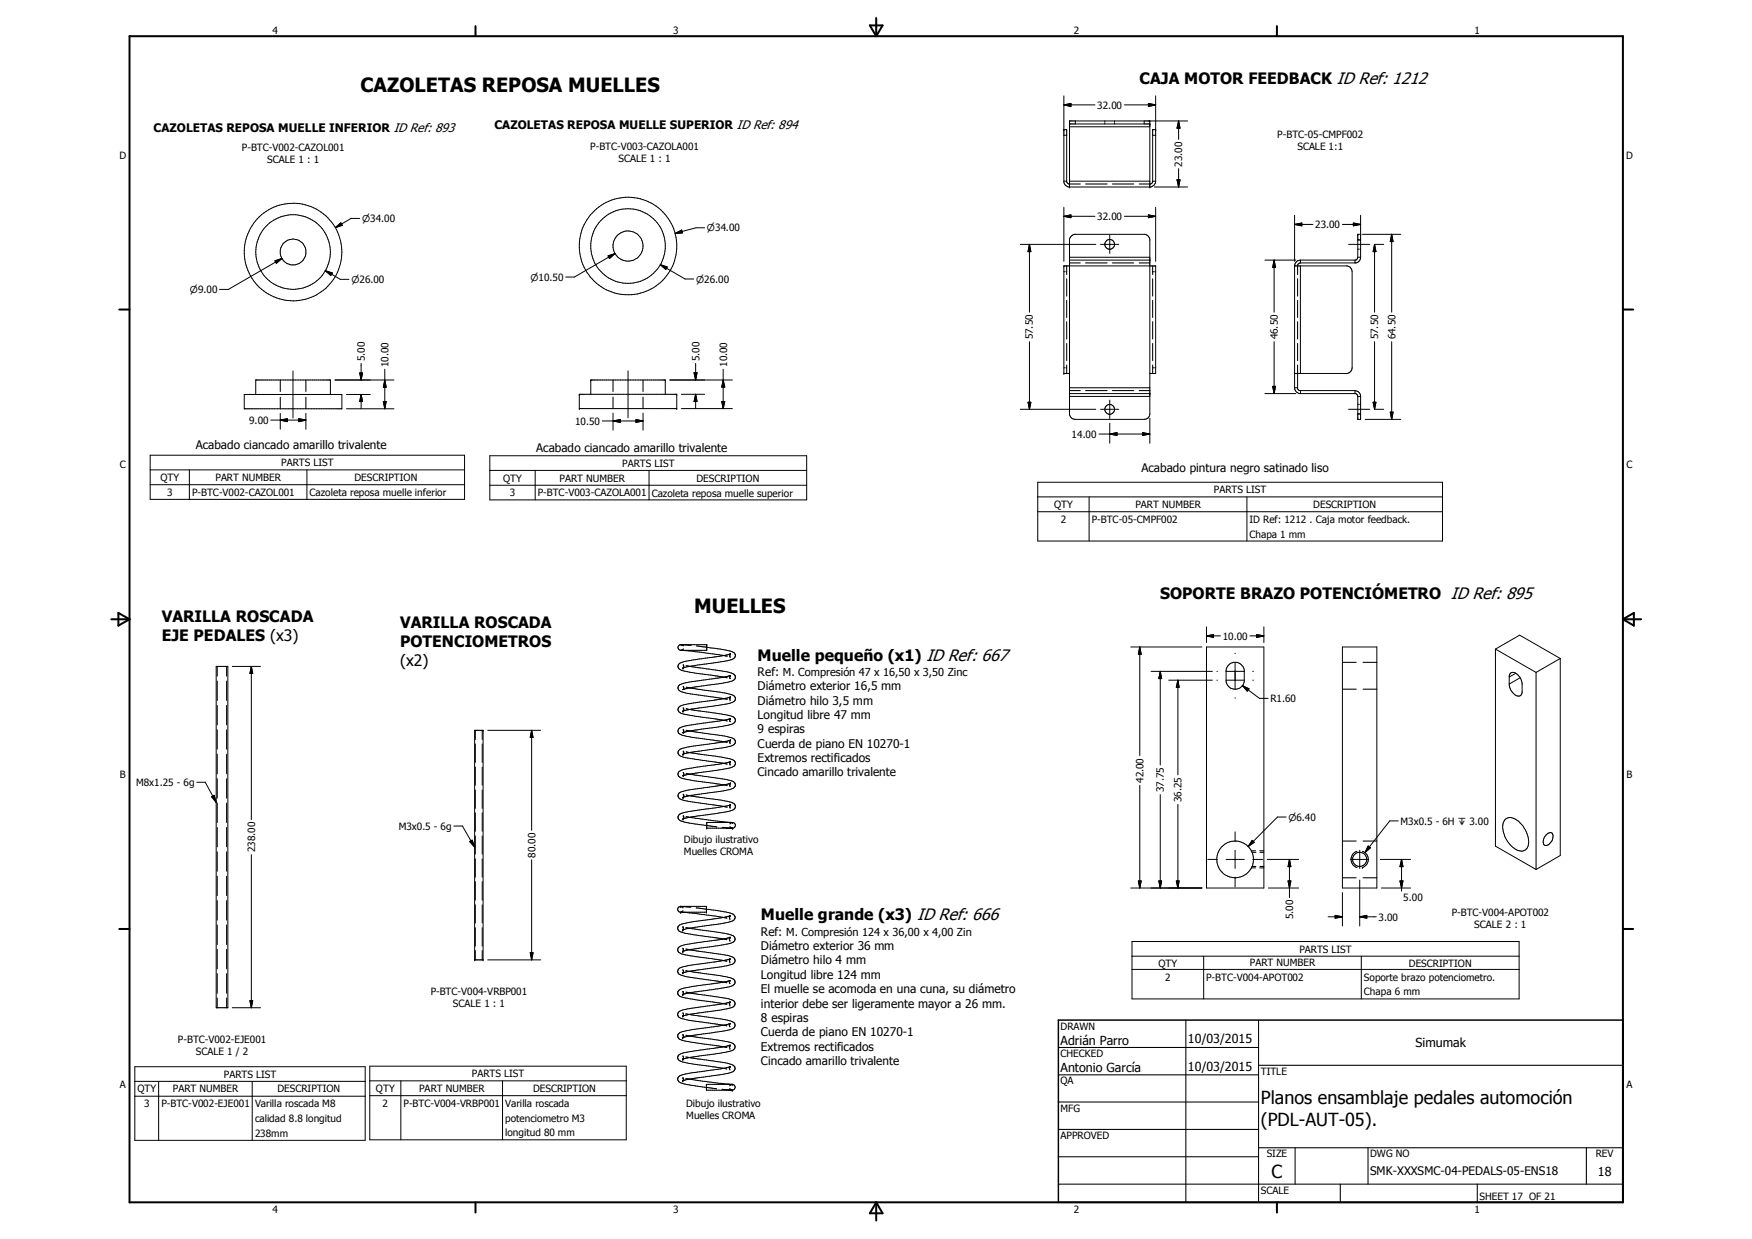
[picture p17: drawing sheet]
<svg xmlns="http://www.w3.org/2000/svg" width="420mm" height="297mm" viewBox="0 0 420 297" stroke-linecap="round" stroke-linejoin="round" font-family="sans-serif">
<defs><g id="words">
<g font-size="4.7">
<text x="86.5" y="22">CAZOLETAS REPOSA MUELLES</text>
<text x="166.4" y="146.9">MUELLES</text>
</g>
<g font-size="4.3">
<text x="302.4" y="264.8">Planos ensamblaje pedales automoción</text>
<text x="302.4" y="269.9">(PDL-AUT-05).</text>
<text x="304.9" y="282.4">C</text>
</g>
<g font-size="3.8">
<text x="273.3" y="20.2">CAJA MOTOR FEEDBACK ID Ref: 1212</text>
<text x="278.2" y="143.6">SOPORTE BRAZO POTENCIÓMETRO ID Ref: 895</text>
<text x="38.8" y="149.1">VARILLA ROSCADA</text>
<text x="38.8" y="153.7">EJE PEDALES (x3)</text>
<text x="96" y="150.7">VARILLA ROSCADA</text>
<text x="96" y="155.2">POTENCIOMETROS</text>
<text x="96" y="159.8">(x2)</text>
<text x="181.7" y="158.4">Muelle pequeño (x1) ID Ref: 667</text>
<text x="182.5" y="220.6">Muelle grande (x3) ID Ref: 666</text>
</g>
<g font-size="3">
<text x="254.3" y="250.6">Adrián Parro</text>
<text x="284.9" y="250.1">10/03/2015</text>
<text x="339.5" y="251.1">Simumak</text>
<text x="254.3" y="257.1">Antonio García</text>
<text x="284.9" y="256.7">10/03/2015</text>
<text x="383.2" y="281.9">18</text>
</g>
<g font-size="2.9">
<text x="181.7" y="165.5">Diámetro exterior 16,5 mm</text>
<text x="181.7" y="168.9">Diámetro hilo 3,5 mm</text>
<text x="181.7" y="172.4">Longitud libre 47 mm</text>
<text x="181.7" y="175.8">9 espiras</text>
<text x="181.7" y="179.3">Cuerda de piano EN 10270-1</text>
<text x="181.7" y="182.8">Extremos rectificados</text>
<text x="182.5" y="227.8">Diámetro exterior 36 mm</text>
<text x="182.5" y="231.2">Diámetro hilo 4 mm</text>
<text x="182.5" y="234.7">Longitud libre 124 mm</text>
<text x="182.5" y="238.1">El muelle se acomoda en una cuna, su diámetro</text>
<text x="182.5" y="241.6">interior debe ser ligeramente mayor a 26 mm.</text>
<text x="182.5" y="245">8 espiras</text>
<text x="182.5" y="248.5">Cuerda de piano EN 10270-1</text>
<text x="182.5" y="251.9">Extremos rectificados</text>
</g>
<g font-size="2.8">
<text x="36.8" y="31.5">CAZOLETAS REPOSA MUELLE INFERIOR ID Ref: 893</text>
<text x="118.6" y="30.9">CAZOLETAS REPOSA MUELLE SUPERIOR ID Ref: 894</text>
<text x="46.9" y="107.7">Acabado ciancado amarillo trivalente</text>
<text x="128.6" y="108.4">Acabado ciancado amarillo trivalente</text>
<text x="273.8" y="113.2">Acabado pintura negro satinado liso</text>
<text x="181.7" y="162.1">Ref: M. Compresión 47 x 16,50 x 3,50 Zinc</text>
<text x="181.7" y="186.1">Cincado amarillo trivalente</text>
<text x="182.5" y="224.3">Ref: M. Compresión 124 x 36,00 x 4,00 Zin</text>
<text x="182.5" y="255.4">Cincado amarillo trivalente</text>
<text x="328.6" y="281.8">SMK-XXXSMC-04-PEDALS-05-ENS18</text>
</g>
<g font-size="2.4">
<text x="65.4" y="8">4</text>
<text x="161.4" y="8">3</text>
<text x="257.5" y="8">2</text>
<text x="353.6" y="8">1</text>
<text x="263.1" y="26.1">32.00</text>
<text x="306.3" y="33.1">P-BTC-05-CMPF002</text>
<text x="311.1" y="36">SCALE 1:1</text>
<text x="28.7" y="38">D</text>
<text x="58" y="36.2">P-BTC-V002-CAZOL001</text>
<text x="64.1" y="39.1">SCALE 1 : 1</text>
<text x="141.6" y="36.1">P-BTC-V003-CAZOLA001</text>
<text x="148.3" y="38.9">SCALE 1 : 1</text>
<text x="283.5" y="39.9" transform="rotate(-90 283.5 39.9)">23.00</text>
<text x="390" y="38">D</text>
<text x="263.1" y="52.8">32.00</text>
<text x="315.4" y="54.7">23.00</text>
<text x="247.7" y="81.4" transform="rotate(-90 247.7 81.4)">57.50</text>
<text x="306.4" y="81.4" transform="rotate(-90 306.4 81.4)">46.50</text>
<text x="330.5" y="81.4" transform="rotate(-90 330.5 81.4)">57.50</text>
<text x="334.6" y="81.4" transform="rotate(-90 334.6 81.4)">64.50</text>
<text x="87.5" y="86.6" transform="rotate(-90 87.5 86.6)">5.00</text>
<text x="93.2" y="88" transform="rotate(-90 93.2 88)">10.00</text>
<text x="167.7" y="86.6" transform="rotate(-90 167.7 86.6)">5.00</text>
<text x="174.4" y="88" transform="rotate(-90 174.4 88)">10.00</text>
<text x="59.8" y="101.6">9.00</text>
<text x="137.9" y="101.8">10.50</text>
<text x="257" y="105">14.00</text>
<text x="28.8" y="112.2">C</text>
<text x="67.5" y="111.8">PARTS LIST</text>
<text x="149.2" y="111.9">PARTS LIST</text>
<text x="390" y="112.2">C</text>
<text x="38.5" y="115.4">QTY</text>
<text x="40.1" y="118.9">3</text>
<text x="46" y="118.9">P-BTC-V002-CAZOL001</text>
<text x="51.7" y="115.4">PART NUMBER</text>
<text x="74.2" y="118.9">Cazoleta reposa muelle inferior</text>
<text x="85" y="115.4">DESCRIPTION</text>
<text x="120.7" y="115.5">QTY</text>
<text x="122.3" y="119">3</text>
<text x="129" y="119">P-BTC-V003-CAZOLA001</text>
<text x="134.2" y="115.4">PART NUMBER</text>
<text x="156.3" y="119">Cazoleta reposa muelle superior</text>
<text x="167" y="115.5">DESCRIPTION</text>
<text x="291.1" y="118.3">PARTS LIST</text>
<text x="252.8" y="121.8">QTY</text>
<text x="254.4" y="125.3">2</text>
<text x="261.8" y="125.3">P-BTC-05-CMPF002</text>
<text x="272.3" y="121.8">PART NUMBER</text>
<text x="299.7" y="125.4">ID Ref: 1212 . Caja motor feedback.</text>
<text x="314.9" y="121.8">DESCRIPTION</text>
<text x="299.7" y="128.9">Chapa 1 mm</text>
<text x="293.2" y="153.3">10.00</text>
<text x="304.7" y="168.3">R1.60</text>
<text x="28.8" y="186.5">B</text>
<text x="32.6" y="188.4">M8x1.25 - 6g</text>
<text x="274.2" y="187.7" transform="rotate(-90 274.2 187.7)">42.00</text>
<text x="279.1" y="189.9" transform="rotate(-90 279.1 189.9)">37.75</text>
<text x="390.1" y="186.5">B</text>
<text x="283.3" y="192.3" transform="rotate(-90 283.3 192.3)">36.25</text>
<text x="335.9" y="197.7">M3x0.5 - 6H x 3.00</text>
<text x="95.6" y="198.9">M3x0.5 - 6g</text>
<text x="164" y="202.1">Dibujo ilustrativo</text>
<text x="61.2" y="204.3" transform="rotate(-90 61.2 204.3)">238.00</text>
<text x="128.4" y="205.6" transform="rotate(-90 128.4 205.6)">80.00</text>
<text x="164" y="205">Muelles CROMA</text>
<text x="336.5" y="216">5.00</text>
<text x="310.1" y="220.4" transform="rotate(-90 310.1 220.4)">5.00</text>
<text x="330.6" y="220.7">3.00</text>
<text x="348.1" y="219.7">P-BTC-V004-APOT002</text>
<text x="353.6" y="222.5">SCALE 2 : 1</text>
<text x="277.8" y="231.7">QTY</text>
<text x="299.7" y="231.7">PART NUMBER</text>
<text x="311.6" y="228.4">PARTS LIST</text>
<text x="337.9" y="231.7">DESCRIPTION</text>
<text x="103.3" y="238.6">P-BTC-V004-VRBP001</text>
<text x="279.4" y="235.1">2</text>
<text x="289.3" y="235.1">P-BTC-V004-APOT002</text>
<text x="327.1" y="235.1">Soporte brazo potenciometro.</text>
<text x="327.1" y="238.6">Chapa 6 mm</text>
<text x="108.6" y="241.5">SCALE 1 : 1</text>
<text x="42.7" y="250.1">P-BTC-V002-EJE001</text>
<text x="254.3" y="246.8">DRAWN</text>
<text x="47" y="253">SCALE 1 / 2</text>
<text x="254.3" y="253.4">CHECKED</text>
<text x="302.4" y="257.7">TITLE</text>
<text x="28.8" y="260.7">A</text>
<text x="33" y="261.9">QTY</text>
<text x="41.5" y="261.9">PART NUMBER</text>
<text x="53.7" y="258.4">PARTS LIST</text>
<text x="66.5" y="261.9">DESCRIPTION</text>
<text x="90.2" y="261.8">QTY</text>
<text x="100.5" y="261.8">PART NUMBER</text>
<text x="113.1" y="258.3">PARTS LIST</text>
<text x="127.8" y="261.8">DESCRIPTION</text>
<text x="254.3" y="260">QA</text>
<text x="390" y="260.7">A</text>
<text x="34.6" y="265.5">3</text>
<text x="38.7" y="265.5">P-BTC-V002-EJE001</text>
<text x="61.2" y="265.5">Varilla roscada M8</text>
<text x="61.2" y="269">calidad 8.8 longitud</text>
<text x="91.8" y="265.3">2</text>
<text x="96.8" y="265.3">P-BTC-V004-VRBP001</text>
<text x="121.1" y="265.3">Varilla roscada</text>
<text x="121.1" y="268.9">potenciometro M3</text>
<text x="164.6" y="265.3">Dibujo ilustrativo</text>
<text x="164.6" y="268.2">Muelles CROMA</text>
<text x="254.3" y="266.5">MFG</text>
<text x="61.2" y="272.5">238mm</text>
<text x="121.1" y="272.4">longitud 80 mm</text>
<text x="254.3" y="273.1">APPROVED</text>
<text x="303.8" y="277.5">SIZE</text>
<text x="328.6" y="277.5">DWG NO</text>
<text x="382.7" y="277.4">REV</text>
<text x="302.4" y="286.2">SCALE</text>
<text x="354.8" y="287.7">SHEET 17 OF 21</text>
<text x="65.4" y="290.7">4</text>
<text x="161.4" y="290.7">3</text>
<text x="257.5" y="290.7">2</text>
<text x="353.6" y="290.7">1</text>
</g>
<g font-size="2.3">
<text x="86.9" y="53.3">n34.00</text>
<text x="169.5" y="55.5">n34.00</text>
<text x="45.5" y="70.3">n9.00</text>
<text x="84.3" y="67.9">n26.00</text>
<text x="127.2" y="67.3">n10.50</text>
<text x="167" y="67.7">n26.00</text>
<text x="309" y="196.7">n6.40</text>
</g>
</g></defs>
<g fill="none" stroke="#000" stroke-width=".24">
<path d="M255.1 25.1l1.7-.3v.7zM255.1 23v20.7l.5 .8 .6 .3h19.8l.8-.5 .3-.9M255.1 31.1h.7v12.5l.3 .4 .4 .1M255.1 32.4h.7M255.1 25.1h7.5M256.5 29h.1M256.5 29.7h.1M256.5 29v15.8M256.5 29h28.3M256.5 29.7h19.2M256.5 30.4h19.2M257.9 29v.7"/>
<path d="M269.7 25.1h7.4M274.4 29v.7M275.4 24.8l1.7 .3-1.7 .4zM275.7 29h.1M275.7 29.7h.1M275.7 29v15.8M276.4 32.4h.7M277.1 23v20.4M277.1 31.1h-.7v12.5l-.2 .4-.5 .1M282.6 29l.4 1.7h-.7zM282.6 29v4.4M80.4 54.6l1.3-1.2 .4 .6z"/>
<path d="M86.3 52.4h-2.1l-3.8 2.2M161.9 56l1.6-.8 .1 .6zM169 54.6h-2.1l-5 1.4M244.7 58.6h18.1M246.9 58.6l.3 1.7h-.7zM246.9 58.6v16.2M255.1 51.9l1.7-.4v.7zM255.1 49.7v13M255.1 43.4h.7M255.1 51.9h7.5M256.5 44.8h.1M256.5 43.4h19.2"/>
<path d="M256.8 56.7l.8-.5h17l.7 .3 .4 .6v42.3a1.31 1.31 0 0 1-1.3 1.1h-16.5l-.9-.3-.4-.5-.1-42.4zM263.9 58.6h4.4M266.1 56.4v4.3M269.7 51.9h7.4M275.4 51.5l1.7 .4-1.7 .3zM275.7 44.8h.1M276.4 43.4h.7M276.8 44.8h8M277.1 49.7v13M282.3 43.1h.7l-.4 1.7zM282.6 40.4v4.4M310.5 53.8l1.7-.3v.6z"/>
<path d="M310.5 51.6v11.1M310.5 53.8h4.4M321.9 53.8h4.4M323.4 58.6h5.1M324.6 53.5l1.7 .3-1.7 .3zM325.6 56.2h.1M325.6 56.2h.7M325.6 56.2v5.5M325.6 57.6h.7M326.3 56.2h.1M326.3 51.6v10.3l-.5 .8-.6 .3h-13.3M326.7 56.2h9.2"/>
<path d="M329.6 58.6h2.2M329.6 58.6l.4 1.7h-.7zM329.6 58.6v16.2M333.7 56.2l.4 1.7h-.7zM333.7 56.2v18.6M65.9 62.5l1.7-.5-1.3 1.1zM67.6 62l-12.8 7.4h-2.1M78 64.9l1.7 .5-.4 .6zM78 64.9l3.6 2.1h2.1M145.8 61.3l1.7-.5-1.3 1.2zM147.5 60.8l-9.8 5.6h-2M158.4 63.5l1.6 .5-.3 .6z"/>
<path d="M158.4 63.5l5.9 3.4h2.1M255.1 63.8h.1M255.1 65.2h.2M255.1 63.8h22v25.7h-1.4M255.1 63.8v25.7M255.6 65.2h.2M256.5 62.4h.1M256.5 62.4h19.2M256.5 61.7h19.2M275.7 62.4h.1M276.4 65.2h.3M276.9 65.2h.2"/>
<path d="M303.3 62.4h7.5M305.6 62.4l.3 1.7h-.7zM305.6 62.4v12.4M310.5 63.8h12.6l.7 .3 .4 .5 .1 .6-.1 23.4-.3 .5-.8 .4h-12.6M310.5 63.8v29.2M311.9 62.4v.6M311.9 63.8v25.7M311.9 63l-.6 .3-.1 .5M311.9 62.4a1.43 1.43 0 0 0-1.4 1.4M324.9 62.4v.6M325.6 61.7l-.2 .5-.3 .2h-13.2M325.6 61.7h.7"/>
<path d="M58.6 94.6h23.4v3.4h-23.4zM61.3 94.6v-3.5h17.9v3.5M67.2 99.1v3.8M70.3 88.9v11.3M73.4 99.1v3.8M80.3 91.1h14.2M83.1 94.6h5.7M83.1 98h11.4M86.3 89.4h.6l-.3 1.7zM86.6 94.6l.3 1.7h-.6zM86.6 87.1v4M86.6 94.6v3.4"/>
<path d="M91.9 96.3h.7l-.3 1.7zM92.3 91.1l.3 1.7h-.7zM92.3 88.5v9.5M138.9 94.5h.1M138.9 98h.1M138.9 94.5h23.4M138.9 94.5v3.5M138.9 98h23.4M141.7 91.1h.1M141.7 91.1h17.8M141.7 91.1v3.4M147 99.1v4"/>
<path d="M150.6 88.9v11.3M154.2 99.1v4M159.5 91.1h.1M159.5 91.1v3.4M160.6 91.1h15M162.3 94.5h.1M162.3 98h.1M162.3 94.5v3.5M163.4 94.5h5.6M163.4 98h12.2M166.4 89.4h.8l-.4 1.7zM166.8 94.5l.4 1.8h-.8z"/>
<path d="M166.8 87.1v4M166.8 94.5v3.5M173.1 96.3h.7l-.4 1.7zM173.4 91.1l.4 1.7h-.7zM173.4 88.5v9.5M244.7 98.1h18.1M246.5 96.4h.7l-.3 1.7zM246.9 81.9v16.2M255.1 89.5h.1M255.1 88.2h.2M255.1 89.5h1.4M255.6 88.2h.2"/>
<path d="M256.5 94.4h.1M256.5 95h19.2M256.5 94.4h19.2M256.5 93h19.2M263.9 98.1h4.4M266.1 95.9v4.4M275.7 94.4h.1M276.4 88.2h.3M276.9 88.2h.2M303.3 94.4h7.5M305.2 92.6h.7l-.3 1.8zM305.6 81.9v12.5"/>
<path d="M310.5 93l.3 .9 .8 .5h13.5l.3 .1 .2 .5M310.5 93h.7M311.2 89.5v3.6l.5 .5h13.2M311.9 93.6v.8M323.4 98.1h5.1M324.9 93.6l.9 .4 .5 .8v5.7h-.7v-5.5M324.9 93.6v.8M325.6 95h.7M325.6 99.2h.7M329.3 96.4h.7l-.4 1.7zM329.6 98.1h2.2M329.6 81.9v16.2"/>
<path d="M333.4 98.8h.7l-.4 1.7zM333.7 81.9v18.6M36 109.1h75.4v10.6h-75.4zM36 112.6h75.4M36 116.2h75.4M45.4 112.6v7.1M64.9 100.7h8.5M67.2 100.7l1.7-.3v.7zM71.7 100.4l1.7 .3-1.7 .4zM73.6 112.6v7.1M117.5 109.3h76v10.5h-76zM117.5 112.8h76"/>
<path d="M117.5 116.3h76M128.3 112.8v7M144.4 100.9h9.8M147 100.9l1.7-.3v.7zM152.5 100.6l1.7 .3-1.7 .4zM155.6 112.8v7M248.9 115.6h97v14.1h-97zM248.9 119.1h97M261.2 119.1v10.6M263.6 104.1h12.1M266.1 104.1l1.8-.4v.7zM266.1 101.5v4.8"/>
<path d="M274 103.7l1.7 .4-1.7 .3zM275.7 100.2v6.1M299 119.1v10.6M327.4 100.5h8.5M248.9 122.7h97M51.8 159.8h2.8v81.8h-2.8zM52.1 159.8v2.3M54.3 159.8v2.3M55.7 159.8h6.8M60.3 159.8l.3 1.7h-.7zM60.3 159.8v36.7M162.7 154.8l.4-.2h6.4v1.3h-6.2a.7 .7 0 0 1-.6-1.1z"/>
<path d="M163.6 155.9l.2 .1M164.2 156l9.4 1.1M165.4 159.8l2.4 .3a39.9 39.9 0 0 1 8 1.4 .99 .99 0 0 1 .5 1.2 .99 .99 0 0 1-1.1 .7l-2.1 .4-7 1-2.3 .6M169.5 154.6h.1M169.5 155.2l1.7 .2a12.1 12.1 0 0 1 5 1.2 1.04 1.04 0 0 1-1 1.6l-9.7 1.5-1.7 .4M173.6 157.1l-2.4 .4a36.5 36.5 0 0 0-8.2 1.5 .99 .99 0 0 0-.3 1.2 .99 .99 0 0 0 .9 .6l10 1.5M175.2 156.8h.1M175.2 156.8l-1.6 .3M271.2 155.1h17M273.3 155.1l.4 1.7h-.7zM273.3 155.1v26M289.3 152.4l1.7-.3v.7z"/>
<path d="M289.3 150.3v3.8M289.3 155.1h13.8v57.8h-13.8zM289.3 152.4h3.4M294.5 159.6a2.21 2.21 0 0 1 2.3-.7 2.21 2.21 0 0 1 1.6 1.8v2.6a2.2 2.2 0 0 1-2.2 1.9 2.2 2.2 0 0 1-2.2-1.9v-2.6zM296.2 156.6v.1M296.2 158.8v6.4M299.8 152.4h3.3M301.4 152.1l1.7 .3-1.7 .4zM303.1 150.3v3.8M321.9 155.1h8.3v57.8h-8.3zM358.6 155.6v47.3l9.8 5.5M358.6 155.6l5.8-3.3 9.8 5.6"/>
<path d="M358.6 155.6l9.8 5.6M374.2 157.9v47.2l-5.8 3.3M374.2 157.9l-5.8 3.3M52.1 163.3v4.6M52.1 169.1v4.7M52.1 175v4.6M54.3 163.3v4.6M54.3 169.1v4.7M54.3 175v4.6M113.8 175.1h.1M113.8 175.1h2.1M113.8 175.1v55"/>
<path d="M114 175.1v2.2M114 178.4v4.4M115.6 175.1v2.2M115.6 178.4v4.4M115.9 175.1h.1M115.9 175.1v55M117 175.1h12.7M127.5 175.1l.3 1.7h-.6zM127.5 175.1v24M163.8 170.5h.1M163.8 160.1h.1M163.8 170.5l.5-.2a9.2 9.2 0 0 1 4.2 .3 35.5 35.5 0 0 1 7.3 1.3 .9 .9 0 0 1 .6 .9 .9 .9 0 0 1-.7 .8l-2.6 .6-6.3 .8-2.9 .6"/>
<path d="M163.8 175.6v.1M163.8 175.6h.1M163.9 175.6h.1M163.9 165.3h.1M163.9 170.4v.1M165.4 164.9l3.1 .5a27.7 27.7 0 0 1 7.6 1.5 1.06 1.06 0 0 1 .1 1.1 1.06 1.06 0 0 1-1 .6l-9.8 1.5M165.4 175.3l3.1 .4a30.5 30.5 0 0 1 7.5 1.4 .9 .9 0 0 1 .3 .9 .9 .9 0 0 1-.6 .7l-2.6 .6-7.3 1-2 .5M173.6 162.3l-2.4 .4a36.5 36.5 0 0 0-8.2 1.5 .94 .94 0 0 0-.3 1.1 .94 .94 0 0 0 .9 .6l2 .5 8 1.1M173.6 167.5l-2.9 .4a33.3 33.3 0 0 0-7.7 1.5 .93 .93 0 0 0-.4 .9 .93 .93 0 0 0 .8 .7l2.2 .5 8 1.2M173.6 172.7l-2.4 .3a35.7 35.7 0 0 0-8.2 1.5 .99 .99 0 0 0-.3 1.1 .99 .99 0 0 0 .9 .7l2.5 .5 7.5 1M173.6 177.8l-2.9 .5a33.3 33.3 0 0 0-7.7 1.4 .91 .91 0 0 0-.4 1 .91 .91 0 0 0 .8 .7l2.2 .5 8 1.1M175 162l-1.4 .3"/>
<path d="M175 162h.1M175.1 177.5h.1M175.1 167.1l-.1 .1M175.2 177.4h.1M175.2 172.3h.1M175.2 167.1h.1M175.2 161.9h.1M175.2 177.4l-1.6 .4M175.2 172.3l-1.6 .4M175.2 167.1l-1.6 .4M175.2 161.9l-.1 .1M176.2 167h.1"/>
<path d="M276 161h14.7M278.2 161l.4 1.7h-.7zM278.2 161v22.4M280.3 163.1h10.4M282.5 163.1l.3 1.7h-.7zM282.5 163.1v22.7M291.8 163.1h.2M291.8 161h.2M294 163.1h4.4M294 161h4.4M296.2 167.3v.1M298 164.4l1.5 .7-.4 .6z"/>
<path d="M298 164.4l4 3h2.1M300.4 163.1h.2M300.4 161h.2M362.2 161.5a1.49 1.49 0 0 1 2.2 .7l.6 1.4v2.4a1 1 0 0 1-.7 .9 1 1 0 0 1-1.1-.4 3.4 3.4 0 0 1-1.3-2.2v-2.2zM363.5 161.4l-1.6 .9M364.6 162.5l-2.7 1.5M368.4 161.2v47.2M47.2 187.5h2l2.6 4.9M50.7 191l.6-.3 .5 1.7zM52.1 180.8v4.7M52.1 186.7v4.6M52.1 192.5v4.7"/>
<path d="M52.1 198.4v4.6M54.3 180.8v4.7M54.3 186.7v4.6M54.3 192.5v4.7M54.3 198.4v4.6M108.8 198h2.1l2.9 5.1M114 183.9v4.4M114 189.4v4.4M114 194.9v4.4M115.6 183.9v4.4M115.6 189.4v4.4M115.6 194.9v4.4"/>
<path d="M163.8 196.3h.1M163.8 191.2h.1M163.8 180.8h.1M163.9 191.1h.1M163.9 186h.1M163.9 186h-.1M165.4 196l-1.6 .3M165.4 180.4l3.1 .5a27.6 27.6 0 0 1 7.6 1.5l.2 .4a.95 .95 0 0 1-.6 1.1l-2.6 .6-6.3 .8-2.9 .7M165.4 185.6l3.1 .5a37 37 0 0 1 7.5 1.4l.1 .1a.9 .9 0 0 1-.4 1.5l-2.2 .5-7.9 1.2M165.4 196l10.1 1.2M165.6 190.8l3.9 .6a21.7 21.7 0 0 1 6.6 1.3l.1 .2a.9 .9 0 0 1-.5 1.3l-1.8 .5-8.5 1.3M165.6 190.8l-1.8 .4"/>
<path d="M169.5 198.5h.1M173.6 183l-3.9 .6a25 25 0 0 0-6.7 1.3 .88 .88 0 0 0-.4 1 .88 .88 0 0 0 .8 .6l3.1 .7 7.1 1M173.6 188.2l-3.9 .6a26.2 26.2 0 0 0-6.6 1.2 .89 .89 0 0 0-.5 1 .89 .89 0 0 0 .8 .7l1.9 .5 8.3 1.1M175 187.8l-1.4 .4M175 187.8h.1M175.2 193h.1M175.2 187.7h.1M175.2 182.6h.1M175.2 193l-3.5 .7-3.9 .5a10.4 10.4 0 0 0-5 1.2 1 1 0 0 0 0 1.1 1 1 0 0 0 .9 .5l5.8 .9M175.2 187.7l-.1 .1M175.2 182.6l-1.6 .4M175.7 198.5h.1"/>
<path d="M175.7 197.2h.1M175.7 197.2a.69 .69 0 0 1 .7 .6 .69 .69 0 0 1-.6 .7h-6.3M175.7 197.2h-6.2v1.3M273.3 188.3v24.6M278.2 190.5v22.4M282.5 192.8v20.1M296.2 199.4v2.4M308.4 195.9h-2l-7.1 7M335.3 196.8h-2l-5.9 7.6M360.9 196.6a2.14 2.14 0 0 1 3.1 .2 6.2 6.2 0 0 1 2.3 6.4 1.94 1.94 0 0 1-2.9 .4 6.4 6.4 0 0 1-2.9-6.3zM52.1 204.2v4.7M52.1 210.1v4.6"/>
<path d="M52.1 215.9v4.7M54.3 204.2v4.7M54.3 210.1v4.6M54.3 215.9v4.7M60.3 204.9v36.7M112.6 201.8l.6-.4 .6 1.7zM114 200.4v4.4M114 205.9v4.4M114 211.4v4.4M114 216.9v4.4M115.6 200.4v4.4M115.6 205.9v4.4"/>
<path d="M115.6 211.4v4.4M115.6 216.9v4.4M127.5 206.1v24M163.2 218.7h.1M163.2 217.3h.1M163.2 217.3h6.2v1.4M163.2 217.3a.71 .71 0 0 0-.7 .6 .71 .71 0 0 0 .6 .8h6.3M163.6 218.7h.1M164.4 218.7l9.1 1.3M169.4 218.7h.1M169.4 218l.9 .1a17.1 17.1 0 0 1 5.6 1.1 1.01 1.01 0 0 1 .3 1.2 1.01 1.01 0 0 1-1 .6l-3.3 .6-6.8 .9-1.4 .4M173.5 220l-4.4 .6a21.1 21.1 0 0 0-6.2 1.2l-.2 .2a.97 .97 0 0 0 .9 1.5l2.8 .6 4.5 .6a6.8 6.8 0 0 0 4 .1l.1-.1"/>
<path d="M175.1 219.5h.1M175.1 219.5l-1.6 .5M271.2 212.9h17M273 211.2h.7l-.4 1.7zM277.9 211.2h.7l-.4 1.7zM282.1 211.2h.7l-.3 1.7zM289.6 206h2.4M294 206h4.4M296.2 203.8v4.4M296.2 210.3v2.3M300.1 204h1M300.1 208.1h1"/>
<path d="M300.3 201.5l.5 .4-1.5 1zM300.4 206h2.4M302.1 204h1M302.1 208.1h1M303.9 206h7.5M304.2 212.9h7.2M308.9 211.2h.7l-.4 1.7zM309.2 206l.4 1.8h-.7zM309.2 206v9.2M318.5 219.8h3.4M320.2 219.5l1.7 .3-1.7 .3zM321.9 214v8"/>
<path d="M323.9 206h4.3M325.4 204.1a2.03 2.03 0 0 0-1.4 1.9 2.03 2.03 0 0 0 1.4 2M326.1 219.8l1.7-.3v.6zM326.1 203.8v4.4M326.1 211v11M326.1 219.8h4M326.7 208h.1M326.7 204.1a2.05 2.05 0 0 1 1.4 1.9 2.05 2.05 0 0 1-1.4 2M328.1 202.8l.6 .4-1.3 1.2zM331 206h7.3M331.3 212.9h7M335.7 211.2h.8l-.4 1.7z"/>
<path d="M336.1 206l.4 1.8h-.8zM336.1 206v7.7M370.7 200.2a.89 .89 0 0 1 .8-.6 .89 .89 0 0 1 .9 .5 2.19 2.19 0 0 1-1.8 2.6 1.53 1.53 0 0 1 .1-2.5zM52.1 221.7v4.7M52.1 227.6v4.7M52.1 233.4v4.7M52.1 239.3v2.3M54.3 221.7v4.7M54.3 227.6v4.7M54.3 233.4v4.7M54.3 239.3v2.3M59.9 239.9h.7l-.3 1.7z"/>
<path d="M113.8 230.1h.1M113.8 230.1h2.1M114 222.4v4.4M114 227.9v2.2M115.6 222.4v4.4M115.6 227.9v2.2M115.9 230.1h.1M117 230.1h12.7M127.2 228.4h.6l-.3 1.7zM163.7 238.4h.1M163.7 228.1h.1M163.7 222.9h.1"/>
<path d="M163.7 228.1l.7-.2a7.3 7.3 0 0 1 3.5 .2l.5 .1a29.7 29.7 0 0 1 7.5 1.4 .98 .98 0 0 1 .3 1.2 .98 .98 0 0 1-1.1 .5l-2.1 .5-7.7 1.1M163.7 233.3h.1M165.3 222.5l2.4 .4a35 35 0 0 1 8.2 1.5 .95 .95 0 0 1 .3 1 .95 .95 0 0 1-.9 .7l-3.1 .6-6.9 1M165.3 232.9l4.1 .6a23.3 23.3 0 0 1 6.6 1.3l.1 .1a.94 .94 0 0 1-.8 1.5l-3.1 .7-6.9 .9M165.3 238l3.1 .5a25.9 25.9 0 0 1 7.6 1.5l.3 .5a1.05 1.05 0 0 1-1.2 1.2l-2.5 .5-7.3 1M165.3 238l-1.6 .4M165.3 232.9l-1.6 .4M173.5 225.1l-3.9 .6a28.4 28.4 0 0 0-6.7 1.3 .83 .83 0 0 0-.1 1.3l.3 .2a47.2 47.2 0 0 0 8.3 1.5l2.1 .3M173.5 230.3l-3.4 .5a28.8 28.8 0 0 0-7.2 1.4 .89 .89 0 0 0-.4 .9 .89 .89 0 0 0 .9 .7l2.2 .5 7.9 1.2M173.5 235.5l-5.4 .7a15.3 15.3 0 0 0-5.3 1.2l-.3 .6 .1 .5 .3 .3 .9 .3 9.7 1.5M175.1 229.9h.1M175.1 224.7h.1"/>
<path d="M175.1 235l-1.6 .5M175.1 229.9l-1.6 .4M271.5 225.7h92.8v13.8h-92.8zM271.5 229.2h92.8M271.5 232.4h92.8M288.7 229.2v10.3M326.5 229.2v10.3M32.3 255.7h55.3v17.7h-55.3zM32.3 259.2h55.3M38 259.2v14.2M55.7 241.6h6.8M60.5 259.2v14.2"/>
<path d="M88.7 255.6h61.5v17.7h-61.5zM88.7 259.1h61.5M96.1 259.1v14.2M120.5 259.1v14.2M163.7 259.1h.1M163.7 254h.1M163.7 248.8h.1M163.8 253.9h.1M163.8 253.9l-.1 .1M163.8 248.8h-.1M163.8 248.8h.1M165.3 258.7l9.8 1.3"/>
<path d="M165.3 258.7l-1.6 .4M165.3 253.5l3.6 .6a23.7 23.7 0 0 1 7 1.3 .89 .89 0 0 1 .3 1.1l-.4 .4-1.3 .4-9.2 1.4M165.3 243.2l3.6 .6a28.4 28.4 0 0 1 6.8 1.2 .87 .87 0 0 1 .6 .9 .87 .87 0 0 1-.7 .8l-2.6 .6-7.7 1.1M165.3 248.4l3.6 .5a27 27 0 0 1 7 1.3l.3 .4v.7a2.58 2.58 0 0 1-2 .9l-8.9 1.3M165.3 253.5l-1.5 .4M165.3 248.4l-1.5 .4M165.3 243.2l-1.6 .4M169.4 260h.1M169.4 260v1.4h6.2M169.4 260h6.4a.71 .71 0 0 1 .5 .7 .71 .71 0 0 1-.7 .7M173.3 251l-3.7 .5a29.9 29.9 0 0 0-6.6 1.3 .85 .85 0 0 0-.5 .8 .85 .85 0 0 0 .6 .8 44.3 44.3 0 0 0 8 1.4l2.4 .3M173.5 240.6l-3.4 .5a28.8 28.8 0 0 0-7.2 1.4 .85 .85 0 0 0-.4 .8 .85 .85 0 0 0 .6 .8l2.1 .5 8.3 1.2"/>
<path d="M173.5 245.8l-4.9 .7a21.7 21.7 0 0 0-5.7 1.1l-.3 .4v.8a4.4 4.4 0 0 0 3 1l7.7 1.2M173.5 251h-.2M175 255.8l-2.2 .5-3.8 .5a18.9 18.9 0 0 0-6.1 1.2l-.4 .5v.4a1.8 1.8 0 0 0 1.9 1l5 .8M175 250.6l-1.7 .4M175.1 255.7h.1M175.1 250.6h.1M175.1 240.2h.1M175.1 245.4h.1M175.1 245.4l-1.6 .4M175.1 240.2l-1.6 .4M175.6 260h.1M32.3 262.8h55.3"/>
<path d="M88.7 262.7h61.5M175.6 261.4h.1"/>
<circle cx="150.6" cy="59" r="3.6"/>
<circle cx="150.6" cy="59" r="11.7"/>
<circle cx="150.6" cy="59" r="8.9"/>
<circle cx="266.1" cy="58.6" r="1.17"/>
<circle cx="70.3" cy="60.4" r="11.7"/>
<circle cx="70.3" cy="60.4" r="8.9"/>
<circle cx="70.3" cy="60.4" r="3.1"/>
<circle cx="266.1" cy="98.1" r="1.16"/>
<circle cx="296.2" cy="206" r="4.4"/>
<circle cx="326.1" cy="206" r="1.7"/>
</g>
<g fill="none" stroke="#000" stroke-width=".25">
<path d="M265 29v.3M265 29.5v.2M267.3 29v.3M267.3 29.5v.2M256.5 44.1h2.6M260.3 44.1h5.2M266.8 44.1h5.1M273.2 44.1h2.5M325.6 59.7h.2M325.6 57.4h.2M326.1 59.7h.2M326.1 57.4h.2"/>
<path d="M255.8 63.8v2M255.8 66.8v4.2M255.8 72v4.1M255.8 77.1v4.2M256.5 63h2.6M260.3 63h5.2M266.8 63h5.1M273.2 63h2.5M276.4 63.8v2M276.4 66.8v4.2M276.4 72v4.1M276.4 77.1v4.2"/>
<path d="M311.2 63.8v2M311.2 66.8v4.2M311.2 72v4.1M311.2 77.1v4.2M67.2 91.1v2.8M67.2 95.2v2.8M73.4 91.1v2.8M73.4 95.2v2.8M147 91.1v2.8M147 95.2v2.8M154.2 91.1v2.8M154.2 95.2v2.8"/>
<path d="M255.8 82.3v4.1M255.8 87.5v2M256.5 93.6h2.6M260.3 93.6h5.2M266.8 93.6h5.1M273.2 93.6h2.5M276.4 82.3v4.1M276.4 87.5v2M311.2 82.3v4.1M311.2 87.5v2M325.6 99.3h.2M325.6 96.9h.2"/>
<path d="M326.1 99.3h.2M326.1 96.9h.2M163.3 154.6l2.5 .1M163.4 154.6h.1M163.5 154.6l.4 .3M163.9 159.4h.1M163.9 159.4l.1 .4-.2 .3M163.9 155.6l-.6 .3M164.5 159.6l.9 .2M167 154.9l2.5 .3M173.6 157.1l.8 .3M175.1 157.5h.1"/>
<path d="M175.2 156.8h.1M175.2 156.8l-.2 .3 .1 .4M321.9 158.8h3.3M326.9 158.8h3.3M163.8 170.5h.1M163.8 160.1h.1M163.8 165.3v.1M163.8 175.6v.1M163.8 165.3h.1M163.9 174.9h.1M163.9 169.7h.1M163.9 164.5h.1"/>
<path d="M163.9 164.5l.1 .5-.2 .3M163.9 169.7l.1 .4-.2 .4M163.9 174.9l.1 .4-.2 .3M164.5 175.1l.9 .2M164.5 169.9l.9 .2M164.5 164.8l.9 .1M173.6 177.8l.8 .2M173.6 172.7l.8 .1M173.6 167.5l.8 .2M173.6 162.3l.8 .2M175 177.5l.1 .7M175.1 177.5h-.1"/>
<path d="M175.2 177.4h.1M175.2 172.3h.1M175.2 167.1h.1M175.2 161.9h.1M175.2 161.9l-.2 .4 .1 .4M175.2 167.1l-.2 .3 .1 .5M175.2 172.3l-.2 .3 .1 .4M175.2 177.4l-.1 .1M321.9 165.2h3.3M326.9 165.2h3.3M163.8 196.3h.1M163.8 191.2h.1"/>
<path d="M163.8 180.8h.1M163.8 186h.1M163.9 195.6h.1M163.9 190.4h.1M163.9 180.1h.1M163.9 195.6l.1 .4-.2 .3M163.9 180.1l.1 .4-.2 .3M163.9 185.2l.1 .5-.2 .3M163.9 190.4l.1 .4-.2 .4M163.9 196.2v.1M164.5 195.7l.9 .3M164.5 190.6l.9 .2"/>
<path d="M164.5 185.4l.9 .2M164.5 180.3l.9 .1M169.5 197.9l2.4 .3M173.2 198.4l2.5 .1M173.6 193.3l.8 .2M173.6 188.2l.8 .1M173.6 183l.8 .2M175.1 188.5h.1M175.1 198.2l.4 .3M175.1 188.5v.1M175.2 193h.1M175.2 187.7h.1"/>
<path d="M175.2 182.6h.1M175.2 182.6l-.2 .4 .1 .4M175.2 187.7l-.2 .4 .1 .4M175.2 193l-.2 .3 .1 .4M175.7 198.5h.1M175.7 197.2l-.6 .3M163.2 217.3h.1M163.2 217.3l.6 .4M163.3 217.3l2.4 .2M163.8 218.4l-.6 .3M167 217.6l2.4 .4M173.5 220l.8 .1"/>
<path d="M175 219.6l-.1 .3 .1 .4M175 219.6h.1M175.1 219.5h.1M175.1 219.5v.1M300.3 204.3h.9M300.3 207.7h.9M302.2 204.3h.9M302.2 207.7h.9M321.9 201.6h3.3M321.9 210.4h3.3M326.9 201.6h3.3M326.9 210.4h3.3"/>
<path d="M163.7 238.4h.1M163.7 233.3h.1M163.7 228.1h.1M163.7 222.9h.1M163.8 237.7h.1M163.8 227.3h.1M163.8 222.2h.1M163.8 222.2l.1 .4-.2 .3M163.8 237.7l.1 .4-.2 .3M163.8 232.5h.1M163.8 232.5v.1M163.8 227.4l.1 .4-.2 .3"/>
<path d="M163.8 232.6l.1 .3-.2 .4M164.5 237.9h.1M164.5 232.7h.1M164.5 227.5h.1M164.5 222.4h.1M164.5 237.9l.8 .1M164.5 232.7l.8 .2M164.5 227.5l.8 .2M164.5 222.4l.8 .1M173.5 235.5l.8 .1M173.5 230.3l.8 .2M173.5 225.1l.8 .2"/>
<path d="M175 230.6h.1M175 225.5h.1M175 220.3h.1M175 229.9l-.1 .4 .1 .3M175 229.9h.1M175.1 235.1h.1M175.1 229.9h.1M175.1 224.7h.1M175.1 235v.1M175.1 235.1l-.2 .3 .1 .4M175.1 224.7l-.2 .3 .1 .5M163.7 259.1h.1"/>
<path d="M163.7 254h.1M163.7 248.8h.1M163.7 243.6h.1M163.8 258.4h.1M163.8 248h.1M163.8 258.4l.1 .3-.2 .4M163.8 242.8l.1 .4-.2 .4M163.8 248l.1 .4-.2 .4M163.8 253.2l.1 .4-.2 .4M164.5 258.5l.8 .2M164.5 253.4l.8 .1M164.5 248.2h.1"/>
<path d="M164.5 243v.1M164.5 248.2l.8 .2M164.5 243.1l.8 .1M173.5 256.1l.8 .2M173.5 251l.8 .1M173.5 245.8l.8 .2M173.5 240.6l.8 .2M175 251.3h.1M175 241h.1M175 256.5h.1M175 255.8l-.1 .3 .1 .4M175.1 255.7h.1"/>
<path d="M175.1 250.6h.1M175.1 245.4h.1M175.1 240.2h.1M175.1 240.2l-.2 .4 .1 .4M175.1 245.4l-.2 .3 .1 .5M175.1 250.6l-.2 .3 .1 .4M175.6 260l-.6 .3M253.8 251.1h48M253.8 257.7h48M284.4 244.6v43.6M301.8 255.4h87.4M301.8 244.6v43.6"/>
<path d="M169.4 260.7l2.5 .3M173.1 261.2l2.5 .2M175 261l.4 .3M175.4 261.3l.1 .1M175.4 261.3l.2 .1M175.6 261.4h.1M253.8 264.2h48M253.8 270.8h48M253.8 277.3h48M301.8 275.2h87.4M310.6 275.2v8.7M328.1 275.2v8.7"/>
<path d="M380.4 275.2v8.7M253.8 283.9h135.4M321.4 283.9v4.3M354.3 283.9v4.3"/>
</g>
<g fill="none" stroke="#000" stroke-width=".48">
<path d="M31.1 8.7h358.1v279.5h-358.1zM114 6.3v2.4M208.6 6.1h3.1l-1.6 2.6zM210.1 4.3v4.4M306.2 6.3v2.4M28.6 74.2h2.5M389.2 74.2h2.5M26.7 148.5h4.4M28.4 146.9l2.7 1.6-2.7 1.5zM389.2 148.5h4.4M389.2 148.5l2.6-1.6v3.1zM28.6 222.7h2.5"/>
<path d="M389.2 222.7h2.5M114 288.2v2.5M210.1 288.2v4.4M210.1 288.2l1.6 2.7h-3.1zM306.2 288.2v2.5"/>
</g>
<path d="M253.8 244.6h135.4v43.6h-135.4z" fill="none" stroke="#000" stroke-width=".35"/>
<g fill="#000">
<path d="M255.1 25.1l1.7-.3v.7zM275.4 24.8l1.7 .3-1.7 .4zM282.6 29l.4 1.7h-.7zM80.4 54.6l1.3-1.2 .4 .6zM161.9 56l1.6-.8 .1 .6zM255.1 51.9l1.7-.4v.7zM275.4 51.5l1.7 .4-1.7 .3zM282.3 43.1h.7l-.4 1.7zM310.5 53.8l1.7-.3v.6zM324.6 53.5l1.7 .3-1.7 .3zM333.7 56.2l.4 1.7h-.7zM65.9 62.5l1.7-.5-1.3 1.1z"/>
<path d="M78 64.9l1.7 .5-.4 .6zM145.8 61.3l1.7-.5-1.3 1.2zM158.4 63.5l1.6 .5-.3 .6zM246.9 58.6l.3 1.7h-.7zM305.6 62.4l.3 1.7h-.7zM329.6 58.6l.4 1.7h-.7zM86.3 89.4h.6l-.3 1.7zM86.6 94.6l.3 1.7h-.6zM91.9 96.3h.7l-.3 1.7zM92.3 91.1l.3 1.7h-.7zM166.4 89.4h.8l-.4 1.7zM166.8 94.5l.4 1.8h-.8z"/>
<path d="M173.1 96.3h.7l-.4 1.7zM173.4 91.1l.4 1.7h-.7zM246.5 96.4h.7l-.3 1.7zM305.2 92.6h.7l-.3 1.8zM329.3 96.4h.7l-.4 1.7zM333.4 98.8h.7l-.4 1.7zM67.2 100.7l1.7-.3v.7zM71.7 100.4l1.7 .3-1.7 .4zM147 100.9l1.7-.3v.7zM152.5 100.6l1.7 .3-1.7 .4zM266.1 104.1l1.8-.4v.7zM274 103.7l1.7 .4-1.7 .3z"/>
<path d="M273.3 155.1l.4 1.7h-.7zM289.3 152.4l1.7-.3v.7zM301.4 152.1l1.7 .3-1.7 .4zM60.3 159.8l.3 1.7h-.7zM127.5 175.1l.3 1.7h-.6zM278.2 161l.4 1.7h-.7zM282.5 163.1l.3 1.7h-.7zM298 164.4l1.5 .7-.4 .6zM50.7 191l.6-.3 .5 1.7zM112.6 201.8l.6-.4 .6 1.7zM273 211.2h.7l-.4 1.7zM277.9 211.2h.7l-.4 1.7z"/>
<path d="M282.1 211.2h.7l-.3 1.7zM300.3 201.5l.5 .4-1.5 1zM308.9 211.2h.7l-.4 1.7zM309.2 206l.4 1.8h-.7zM326.1 219.8l1.7-.3v.6zM328.1 202.8l.6 .4-1.3 1.2zM335.7 211.2h.8l-.4 1.7zM336.1 206l.4 1.8h-.8zM59.9 239.9h.7l-.3 1.7zM127.2 228.4h.6l-.3 1.7zM320.2 219.5l1.7 .3-1.7 .3z"/>
</g>
<use href="#words"/>
</svg>
